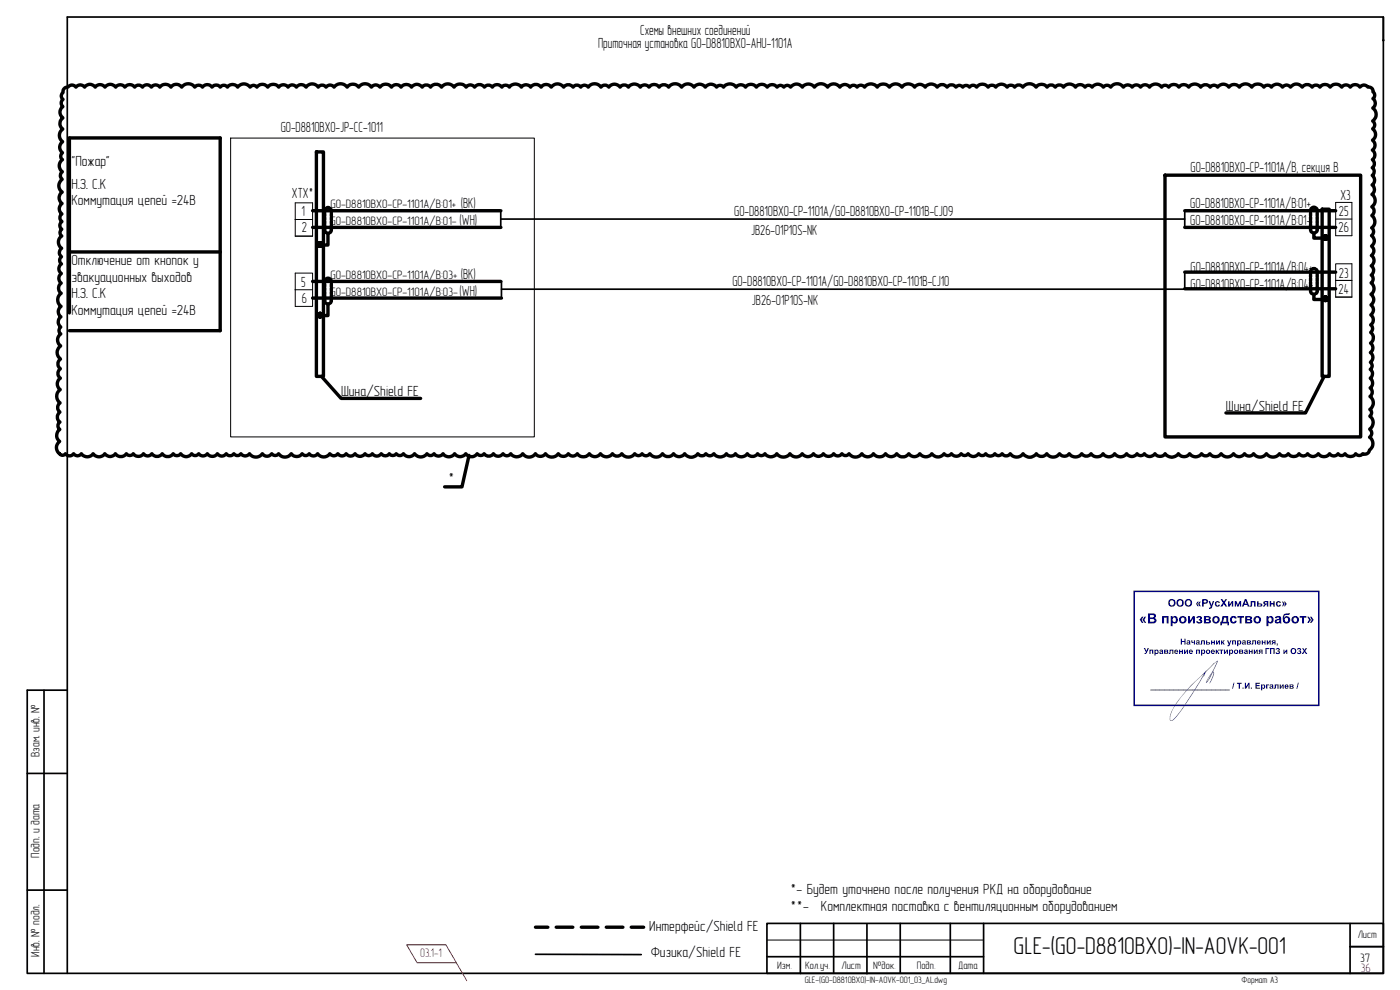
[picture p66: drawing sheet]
<svg xmlns="http://www.w3.org/2000/svg" width="420mm" height="297mm" viewBox="0 0 420 297" stroke-linecap="round" stroke-linejoin="round" font-family="sans-serif">
<defs><g id="words">
<text font-size="7.3" x="304.2" y="286.4">GLE-(G0-D8810BX0)-IN-AOVK-001</text>
<g font-size="4.4">
<text x="192.1" y="10.4">Схемы внешних соединений</text>
<text x="179.5" y="14.4">Приточная установка G0-D8810BX0-AHU-1101A</text>
<text x="84.3" y="39.7">G0-D8810BX0-JP-CC-1011</text>
<text x="21.6" y="49.9">&quot;Пожар&quot;</text>
<text x="357.3" y="51.5">G0-D8810BX0-CP-1101A/B, секция B</text>
<text x="21.5" y="56.6">Н.З. С.К</text>
<text x="87.6" y="59.5">XTX*</text>
<text x="402.3" y="59.9">X3</text>
<text x="21.5" y="61.6">Коммутация цепей =24В</text>
<text x="90.5" y="64.9">1</text>
<text x="138.3" y="62.6">(BK)</text>
<text x="220.3" y="64.7">G0-D8810BX0-CP-1101A/G0-D8810BX0-CP-1101B-CJ09</text>
<text x="357.2" y="62.5">G0-D8810BX0-CP-1101A/B:01+</text>
<text x="401.8" y="64.7">25</text>
<text x="90.6" y="69.8">2</text>
<text x="137.9" y="67.5">(WH)</text>
<text x="225.4" y="70.4">JB26-01P10S-NK</text>
<text x="357.2" y="67.5">G0-D8810BX0-CP-1101A/B:01-</text>
<text x="401.7" y="69.8">26</text>
<text x="21.5" y="79.5">Отключение от кнопок у</text>
<text x="138.3" y="83.8">(BK)</text>
<text x="357.3" y="81.6">G0-D8810BX0-CP-1101A/B:04+</text>
<text x="401.8" y="83.3">23</text>
<text x="21.5" y="84.5">эвакуационных выходов</text>
<text x="21.5" y="89.5">Н.З. С.К</text>
<text x="90.3" y="86">5</text>
<text x="137.9" y="88.8">(WH)</text>
<text x="219.8" y="85.8">G0-D8810BX0-CP-1101A/G0-D8810BX0-CP-1101B-CJ10</text>
<text x="357.3" y="86.6">G0-D8810BX0-CP-1101A/B:04-</text>
<text x="401.7" y="88.3">24</text>
<text x="21.5" y="94.5">Коммутация цепей =24В</text>
<text x="90.6" y="90.9">6</text>
<text x="225.7" y="91.4">JB26-01P10S-NK</text>
<text x="102.4" y="118.9">Шина/Shield FE</text>
<text x="367.9" y="123.2">Шина/Shield FE</text>
<text x="134.5" y="145">*</text>
<text x="237.2" y="268.4">*- Будет уточнено после получения РКД на оборудование</text>
<text x="237.2" y="273.4">**-</text>
<text x="246.4" y="273.4">Комплектная поставка с вентиляционным оборудованием</text>
<text x="194.9" y="279.3">Интерфейс/Shield FE</text>
<text x="195.3" y="287.1">Физика/Shield FE</text>
</g>
<g font-size="3.7">
<text x="99.2" y="62.6">G0-D8810BX0-CP-1101A/B:01+</text>
<text x="99.2" y="67.5">G0-D8810BX0-CP-1101A/B:01-</text>
<text x="99.2" y="83.7">G0-D8810BX0-CP-1101A/B:03+</text>
<text x="99.2" y="88.7">G0-D8810BX0-CP-1101A/B:03-</text>
<text x="11.8" y="227.1" transform="rotate(-90 11.8 227.1)">Взам. инв. №</text>
<text x="11.8" y="257.3" transform="rotate(-90 11.8 257.3)">Подп. и дата</text>
<text x="11.8" y="287.1" transform="rotate(-90 11.8 287.1)">Инв. № подл.</text>
<text x="408.2" y="288.6">37</text>
</g>
<g font-size="3.7" fill="#f00">
<text x="126.1" y="287.3">03.1-1</text>
<text x="408.4" y="291.7">36</text>
</g>
<g font-size="3.2">
<text x="407.5" y="281.5">Лист</text>
<text x="233.2" y="290.7">Изм.</text>
<text x="241.6" y="290.7">Кол.уч.</text>
<text x="252.6" y="290.7">Лист</text>
<text x="262.1" y="290.7">№док.</text>
<text x="275.1" y="290.7">Подп.</text>
<text x="287.6" y="290.7">Дата</text>
</g>
<g font-size="2.8">
<text x="241.5" y="294.9">GLE-(G0-D8810BX0)-IN-AOVK-001_03_AL.dwg</text>
<text x="372.6" y="294.9">Формат А3</text>
</g>
</g></defs>
<path d="M415.2 5.1v7M13.2 207.1v84.9M20.2 207.1h-12v84.9h407v-286.9h-395v286.9M8.2 232.1h12M8.2 267.1h12" fill="none" stroke="#000" stroke-width=".51"/>
<circle cx="415.2" cy="12.1" r=".22" fill="#000" stroke="#000" stroke-width=".3"/>
<path d="M150.3 65.7h205.3M150.3 63.2v5M355.6 63.2v5M150.5 86.8h205.1M150.5 84.4v5M355.6 81.6v5M160.7 286.3l31.7 .1" fill="none" stroke="#000" stroke-width=".51"/>
<g fill="none" stroke="#000" stroke-width="1">
<path d="M93.8 63.2h56.5M93.8 68.2h56.5M97.5 68.6v.8l.2 .4M97.5 64.1v.7M97.5 65.2v.7M97.5 66.3v.8M97.5 67.5v.7M97.7 62.6l-.2 .3v.8M98.1 69.9h.7M98.1 62.3h.7M99.1 62.6l.3 1.1M99.4 68.6l-.3 1.2"/>
<path d="M99.4 64.1v.7M99.4 65.2v.7M99.4 66.3v.8M99.4 67.5v.7M355.6 63.2h45.3M355.6 68.2h45.3M393.3 68.5v.6l.4 .5M393.3 64v.7M393.3 65.1v.8M393.3 66.2v.8M393.3 67.3v.8M393.6 62.4l-.3 .6v.6"/>
<path d="M394 69.8h.7M394 62.3h.7M395 62.4l.3 .4v.8M395.3 68.5v.8l-.3 .3M395.3 64v.7M395.3 65.1v.8M395.3 66.2v.8M395.3 67.3v.8M93.8 89.4h56.7M93.8 84.4h56.5M97.5 89.8v.8l.2 .3M97.5 85.3v.7"/>
<path d="M97.5 86.4v.8M97.5 87.5v.8M97.5 88.6v.8M97.7 83.7l-.2 .4v.8M98.1 91.1h.7M98.1 83.6h.7M99.1 83.7l.3 1.2M99.4 89.8l-.3 1.1M99.4 85.3v.7M99.4 86.4v.8M99.4 87.5v.8M99.4 88.6v.8"/>
<path d="M355.6 81.6h45.3M355.6 86.6h45.3M393.3 86.9v.6l.4 .5M393.3 82.4v.7M393.3 83.5v.7M393.3 84.6v.8M393.3 85.8v.7M393.6 80.8l-.3 1.2M394 80.6h.7M394.7 88.2l-.7 .1M395 80.8l.3 .4v.8M395.3 86.9v.8l-.3 .3"/>
<path d="M395.3 82.4v.7M395.3 83.5v.7M395.3 84.6v.8M395.3 85.8v.7"/>
</g>
<path d="M400.9 79.1h4.8v10h-4.8zM400.9 65.7h4.8M400.9 60.7h4.8v10h-4.8zM400.9 84.1h4.8" fill="none" stroke="#000" stroke-width=".3"/>
<!-- layer: 0 -->
<path d="M19.3 26.6l.9-.5a1.98 1.98 0 0 1 2.2-.3l.4 .3a1.61 1.61 0 0 1 2.6 0 1.91 1.91 0 0 1 3.2 0 1.78 1.78 0 0 1 2.9 0 1.95 1.95 0 0 1 3.2 0 1.67 1.67 0 0 1 2.8 0 1.82 1.82 0 0 1 2.9 0 1.44 1.44 0 0 1 2.4 0 1.6 1.6 0 0 1 2.6 0 1.53 1.53 0 0 1 2.6 0 2.07 2.07 0 0 1 3.3 0 1.95 1.95 0 0 1 3.2 0 2.41 2.41 0 0 1 4 0 1.4 1.4 0 0 1 2.2 0 1.74 1.74 0 0 1 2.9 0 1.5 1.5 0 0 1 2.5 0 1.33 1.33 0 0 1 2.1 0 1.89 1.89 0 0 1 3.1 0 2.27 2.27 0 0 1 3.8 0 1.21 1.21 0 0 1 2 0 1.99 1.99 0 0 1 3.2 0 2.03 2.03 0 0 1 3.4 0 1.72 1.72 0 0 1 2.7 0 1.49 1.49 0 0 1 2.5 0 1.78 1.78 0 0 1 3 0 2.19 2.19 0 0 1 3.6 0 1.44 1.44 0 0 1 2.3 0 1.46 1.46 0 0 1 2.4 0 2.41 2.41 0 0 1 4 0 2.14 2.14 0 0 1 3.5 0 2.29 2.29 0 0 1 3.8 0 1.57 1.57 0 0 1 2.5 0 2.1 2.1 0 0 1 3.5 0 1.74 1.74 0 0 1 2.9 0 1.93 1.93 0 0 1 3.1 0 1.95 1.95 0 0 1 3.2 0 1.55 1.55 0 0 1 2.5 0 2.03 2.03 0 0 1 3.3 0 2.31 2.31 0 0 1 3.8 0 2.2 2.2 0 0 1 3.6 0 1.53 1.53 0 0 1 2.5 0 1.82 1.82 0 0 1 3 0 1.48 1.48 0 0 1 2.3 0 1.74 1.74 0 0 1 2.9 0 1.36 1.36 0 0 1 2.3 0 2.2 2.2 0 0 1 3.6 0 1.72 1.72 0 0 1 2.8 0 1.93 1.93 0 0 1 3.1 0 1.85 1.85 0 0 1 3 0 2.27 2.27 0 0 1 3.8 0 1.76 1.76 0 0 1 2.8 0 1.4 1.4 0 0 1 2.3 0 1.36 1.36 0 0 1 2.2 0 2.29 2.29 0 0 1 3.8 0 1.48 1.48 0 0 1 2.4 0 2.06 2.06 0 0 1 3.4 0 1.55 1.55 0 0 1 2.5 0 2.16 2.16 0 0 1 3.6 0 1.61 1.61 0 0 1 2.6 0 1.85 1.85 0 0 1 3 0 1.76 1.76 0 0 1 2.9 0 2.37 2.37 0 0 1 3.9 0 2.27 2.27 0 0 1 3.7 0 2.06 2.06 0 0 1 3.4 0 2.06 2.06 0 0 1 3.4 0 1.25 1.25 0 0 1 2 0 2.35 2.35 0 0 1 3.8 0 1.72 1.72 0 0 1 2.8 0 1.99 1.99 0 0 1 3.3 0 1.99 1.99 0 0 1 3.3 0 1.82 1.82 0 0 1 2.9 0 1.21 1.21 0 0 1 2 0 1.21 1.21 0 0 1 2.1 0 2.12 2.12 0 0 1 3.5 0 2.2 2.2 0 0 1 3.6 0 2.46 2.46 0 0 1 4 0 2.23 2.23 0 0 1 3.7 0 1.81 1.81 0 0 1 3 0 1.33 1.33 0 0 1 2.1 0 1.36 1.36 0 0 1 2.3 0 2.35 2.35 0 0 1 3.8 0 2.24 2.24 0 0 1 3.6 0 2.31 2.31 0 0 1 3.8 0 2.35 2.35 0 0 1 3.8 0 1.91 1.91 0 0 1 3.2 0 2.2 2.2 0 0 1 3.6 0 1.82 1.82 0 0 1 2.9 0 1.65 1.65 0 0 1 2.7 0 1.21 1.21 0 0 1 2 0 1.27 1.27 0 0 1 2.1 0 1.29 1.29 0 0 1 2.1 0 2.14 2.14 0 0 1 3.4 0 1.4 1.4 0 0 1 2.3 0 2.1 2.1 0 0 1 3.5 0 1.36 1.36 0 0 1 2.2 0 1.5 1.5 0 0 1 2.5 0 2.46 2.46 0 0 1 3.9 0 2.03 2.03 0 0 1 3.3 0 1.5 1.5 0 0 1 2.5 0 1.5 1.5 0 0 1 2.5 0 2.2 2.2 0 0 1 3.5 0 1.74 1.74 0 0 1 2.9 0 1.29 1.29 0 0 1 2.1 0 2.06 2.06 0 0 1 3.4 0 1.38 1.38 0 0 1 2.2 0 2.29 2.29 0 0 1 3.8 0 1.61 1.61 0 0 1 2.7 0 1.53 1.53 0 0 1 2.5 0 1.6 1.6 0 0 1 2.7 0 2.24 2.24 0 0 1 3.6 0 1.29 1.29 0 0 1 2.1 0 1.89 1.89 0 0 1 3.1 0 1.78 1.78 0 0 1 2.9 0 2.2 2.2 0 0 1 3.6 0 1.76 1.76 0 0 1 2.9 0 1.36 1.36 0 0 1 2.2 0 2.06 2.06 0 0 1 3.4 0 1.93 1.93 0 0 1 3.1 0 2.27 2.27 0 0 1 3.8 0 2.24 2.24 0 0 1 3.6 0 1.36 1.36 0 0 1 2.3 0 2.02 2.02 0 0 1 3.3 0 1.46 1.46 0 0 1 2.4 0 2.12 2.12 0 0 1 3.5 0 1.82 1.82 0 0 1 3 0 1.44 1.44 0 0 1 2.3 0 1.89 1.89 0 0 1 3.1 0 2.14 2.14 0 0 1 3.5 0 1.53 1.53 0 0 1 2.5 0 1.78 1.78 0 0 1 2.9 0 1.46 1.46 0 0 1 2.4 0 1.23 1.23 0 0 1 1.5 1.4 1.21 1.21 0 0 1 0 2.1 1.73 1.73 0 0 1 0 2.8 2.35 2.35 0 0 1-.1 3.9 1.38 1.38 0 0 1 0 2.3 2.07 2.07 0 0 1 0 3.5 1.79 1.79 0 0 1 0 2.9 1.74 1.74 0 0 1 0 2.9 1.49 1.49 0 0 1-.1 2.4 1.4 1.4 0 0 1 0 2.3 1.77 1.77 0 0 1 0 2.9 1.73 1.73 0 0 1-.1 2.8 2.24 2.24 0 0 1 0 3.7 1.61 1.61 0 0 1 0 2.7 2.26 2.26 0 0 1-.1 3.7 1.41 1.41 0 0 1 0 2.3 1.91 1.91 0 0 1 0 3.2 1.69 1.69 0 0 1 0 2.8 1.86 1.86 0 0 1-.1 3 1.72 1.72 0 0 1 0 2.8 1.41 1.41 0 0 1 0 2.4 2.07 2.07 0 0 1-.1 3.4 1.95 1.95 0 0 1 0 3.2 1.79 1.79 0 0 1 0 3 1.83 1.83 0 0 1 0 3 1.36 1.36 0 0 1 0 2.2 1.98 1.98 0 0 1-.1 3.2 1.73 1.73 0 0 1 0 2.9 1.78 1.78 0 0 1 0 2.9 1.27 1.27 0 0 1-.1 2.1 1.65 1.65 0 0 1 0 2.7 1.81 1.81 0 0 1 0 2.9 1.56 1.56 0 0 1-.1 2.5 2.35 2.35 0 0 1 0 3.9 1.21 1.21 0 0 1 0 2.1 2.35 2.35 0 0 1 0 3.9 1.44 1.44 0 0 1-.1 2.4 2.33 2.33 0 0 1 0 3.8 1.41 1.41 0 0 1-2 1.1 1.29 1.29 0 0 1-2.1 0 1.95 1.95 0 0 1-3.3 0 1.25 1.25 0 0 1-2 0 1.53 1.53 0 0 1-2.6 0 2.06 2.06 0 0 1-3.4 0 1.95 1.95 0 0 1-3.2 0 1.57 1.57 0 0 1-2.6 0 1.95 1.95 0 0 1-3.2 0 1.61 1.61 0 0 1-2.6 0 2.41 2.41 0 0 1-3.9 0 2.33 2.33 0 0 1-3.9 0 1.63 1.63 0 0 1-2.7 0 1.98 1.98 0 0 1-3.3 0 2.27 2.27 0 0 1-3.7 0 2.06 2.06 0 0 1-3.4 0 1.55 1.55 0 0 1-2.5 0 2.16 2.16 0 0 1-3.6 0 2.06 2.06 0 0 1-3.3 0 2.4 2.4 0 0 1-4 0 1.85 1.85 0 0 1-3.1 0 1.91 1.91 0 0 1-3.1 0 1.32 1.32 0 0 1-2.3 0 1.87 1.87 0 0 1-3.1 0 2.2 2.2 0 0 1-3.6 0 2.08 2.08 0 0 1-3.5 0 2.2 2.2 0 0 1-3.6 0 1.72 1.72 0 0 1-2.7 0 2.31 2.31 0 0 1-3.8 0 1.78 1.78 0 0 1-2.9 0 2.29 2.29 0 0 1-3.8 0 1.93 1.93 0 0 1-3.2 0 2.4 2.4 0 0 1-4 0 2.33 2.33 0 0 1-3.8 0 1.5 1.5 0 0 1-2.5 0 1.28 1.28 0 0 1-2.1 0 1.67 1.67 0 0 1-2.8 0 1.29 1.29 0 0 1-2.1 0 1.91 1.91 0 0 1-3.2 0 1.25 1.25 0 0 1-2 0 1.78 1.78 0 0 1-3 0 1.32 1.32 0 0 1-2.2 0 2.23 2.23 0 0 1-3.6 0 2.2 2.2 0 0 1-3.6 0 1.98 1.98 0 0 1-3.3 0 2.24 2.24 0 0 1-3.7 0 2.02 2.02 0 0 1-3.3 0 2.24 2.24 0 0 1-3.7 0 2.08 2.08 0 0 1-3.4 0 2.33 2.33 0 0 1-3.9 0 1.29 1.29 0 0 1-2.1 0 1.49 1.49 0 0 1-2.5 0 1.89 1.89 0 0 1-3.1 0 1.77 1.77 0 0 1-3 0 2.06 2.06 0 0 1-3.4 0 2.23 2.23 0 0 1-3.6 0 2.41 2.41 0 0 1-4 0 2.16 2.16 0 0 1-3.5 0 1.32 1.32 0 0 1-2.2 0 1.89 1.89 0 0 1-3.1 0 2.16 2.16 0 0 1-3.6 0 1.63 1.63 0 0 1-2.7 0 2.31 2.31 0 0 1-3.8 0 1.46 1.46 0 0 1-2.4 0 1.46 1.46 0 0 1-2.4 0 2.36 2.36 0 0 1-3.9 0 2.02 2.02 0 0 1-3.4 0 2.03 2.03 0 0 1-3.3 0 2.29 2.29 0 0 1-3.8 0 1.38 1.38 0 0 1-2.3 0 1.32 1.32 0 0 1-2.2 0 2.37 2.37 0 0 1-3.9 0 1.72 1.72 0 0 1-2.8 0 2.2 2.2 0 0 1-3.6 0 2.02 2.02 0 0 1-3.3 0 2.2 2.2 0 0 1-3.6 0 1.63 1.63 0 0 1-2.7 0 1.81 1.81 0 0 1-3 0 2.33 2.33 0 0 1-3.9 0 1.81 1.81 0 0 1-3 0 2.29 2.29 0 0 1-3.8 0 2.2 2.2 0 0 1-3.6 0 1.38 1.38 0 0 1-2.3 0 1.74 1.74 0 0 1-2.9 0 1.72 1.72 0 0 1-2.8 0 1.25 1.25 0 0 1-2.1 0 2.1 2.1 0 0 1-3.4 0 2.02 2.02 0 0 1-3.4 0 2.08 2.08 0 0 1-3.4 0 1.63 1.63 0 0 1-2.7 0 1.29 1.29 0 0 1-2.2 0 2.27 2.27 0 0 1-3.7 0 2.02 2.02 0 0 1-3.3 0 1.33 1.33 0 0 1-2.2 0 1.25 1.25 0 0 1-2.1 0 1.46 1.46 0 0 1-2.4 0 1.6 1.6 0 0 1-2.6 0 1.32 1.32 0 0 1-2.2 0 1.81 1.81 0 0 1-3 0 1.6 1.6 0 0 1-2.7 0 1.49 1.49 0 0 1-2.5 0 1.46 1.46 0 0 1-2.4 0 2.19 2.19 0 0 1-3.7 0 1.53 1.53 0 0 1-2.5 0 1.29 1.29 0 0 1-2.1 0 1.99 1.99 0 0 1-3.3 0 2.29 2.29 0 0 1-3.8 0 1.21 1.21 0 0 1-2 0 1.7 1.7 0 0 1-2.9 0 2.33 2.33 0 0 1-3.8 0 1.57 1.57 0 0 1-2.6 0 1.29 1.29 0 0 1-2.1 0 1.4 1.4 0 0 1-2.3 0 1.6 1.6 0 0 1-2.7 0 1.81 1.81 0 0 1-3 0 1.57 1.57 0 0 1-2.6 0 1.29 1.29 0 0 1-2.1 0 1.98 1.98 0 0 1-3.3 0 1.36 1.36 0 0 1-2.2 0 2.03 2.03 0 0 1-3.3 0 1.89 1.89 0 0 1-3.1 0 1.53 1.53 0 0 1-2.5 0 1.85 1.85 0 0 1-3.1 0 1.25 1.25 0 0 1-2.1 0 2.03 2.03 0 0 1-3.3 0 1.91 1.91 0 0 1-3.1 0 2.12 2.12 0 0 1-3.6 0 2.12 2.12 0 0 1-3.5 0 1.38 1.38 0 0 1-2.3 0 1.5 1.5 0 0 1-2.5 0 1.22 1.22 0 0 1-2-.2 2.26 2.26 0 0 1 .3-3.5 2.23 2.23 0 0 1 0-3.6 1.35 1.35 0 0 1 .1-2.2 1.86 1.86 0 0 1 0-3 1.7 1.7 0 0 1 0-2.7 2.43 2.43 0 0 1 .1-4 2.07 2.07 0 0 1 0-3.4 1.76 1.76 0 0 1 0-2.9 1.81 1.81 0 0 1 .1-2.9 2.39 2.39 0 0 1 0-3.9 2.18 2.18 0 0 1 0-3.6 1.25 1.25 0 0 1 0-2.1 1.87 1.87 0 0 1 .1-3 1.9 1.9 0 0 1 0-3.2 2.39 2.39 0 0 1 .1-3.9 1.85 1.85 0 0 1 0-3.1 1.77 1.77 0 0 1 0-2.8 1.71 1.71 0 0 1 .1-2.9 1.33 1.33 0 0 1 0-2.2 1.56 1.56 0 0 1 0-2.5 2.2 2.2 0 0 1 0-3.7 1.21 1.21 0 0 1 0-2 1.37 1.37 0 0 1 .1-2.3 1.4 1.4 0 0 1 0-2.3 1.9 1.9 0 0 1 0-3.1 2.07 2.07 0 0 1 .1-3.5 2.33 2.33 0 0 1 0-3.8 1.39 1.39 0 0 1 0-2.3 2.22 2.22 0 0 1 .1-3.6 1.25 1.25 0 0 1 0-2.1 2 2 0 0 1 0-3.3 2.32 2.32 0 0 1 0-3.8 2.04 2.04 0 0 1 .1-3.3 2.06 2.06 0 0 1 0-3.4 1.37 1.37 0 0 1 0-2.2 1.25 1.25 0 0 1 0-2l.1-.8zM95 45.6h2.1v67.3h-2.1zM349.6 52.6h58.7v78.5h-58.7zM98.4 70v3.5h-2.4M394.3 69.9v1.5h3.4M396.8 62.8h2.1v50.1h-2.1zM20.8 99.2h45.3M98.4 91.2v3.5h-2.4M394.3 88.3v1.6h3.4M96.5 112.9l5.9 6.6h23.8M397.4 112.9l-5.6 11h-23.9M140.8 136.6l-2.2 9.5h-5.2" fill="none" stroke="#000" stroke-width="1"/>
<g fill="#000" stroke="#000" stroke-width=".3">
<path d="M95.8 72.6h.6zM95.8 74.2h.5zM95.9 72.5h.3zM95.8 95.4h.5zM95.9 93.7h.3z"/>
<path d="M95.8 74.2h.3zM96 74.2h.1z"/>
<path d="M95.9 72.5h.3zM95.9 72.5h.3z"/>
<path d="M95.9 72.5l.5 .1zM95.8 72.6h.6zM95.7 72.6h.7z"/>
<path d="M95.8 74.2h.5zM95.8 74.2h.5z"/>
<path d="M95.7 72.6l.8 .1zM95.6 72.7h.9zM95.6 72.7h.9zM95.6 72.7h.9z"/>
<path d="M95.7 74.1l.7 .1zM95.7 74.1l.7 .1z"/>
<path d="M95.7 74.2h.7zM95.7 74.2h.6z"/>
<path d="M95.6 72.7l1 .1zM95.5 72.8h1.1zM95.5 72.8h1.1zM95.5 72.8h1.1z"/>
<path d="M95.5 74l1.1 .1zM95.5 74l1.1 .1z"/>
<path d="M95.5 74.1h1.1zM95.5 74.1h.9z"/>
<path d="M95.5 72.8l1.3 .1zM95.3 72.9h1.5zM95.3 72.9h1.5zM95.3 72.9h1.5z"/>
<path d="M95.4 73.9h1.3zM95.4 73.9l1.2 .1z"/>
<path d="M95.3 72.9l1.6 .1zM95.3 72.9l1.6 .1z"/>
<path d="M95.3 73.8h1.5zM95.3 73.8l1.4 .1zM95.4 73.9h1.3zM95.4 73.9h1.3z"/>
<path d="M95.3 73l1.6 .1zM95.3 73l1.6 .1z"/>
<path d="M95.3 73.1l1.6 .1zM95.3 73.1l1.6 .1z"/>
<path d="M95.3 73.6l1.6 .1zM95.3 73.6l1.6 .1z"/>
<path d="M95.3 73.7h1.6zM95.3 73.7l1.5 .1zM95.3 73.8h1.5zM95.3 73.8h1.5z"/>
<path d="M95.2 73.2h1.7zM95.2 73.2h1.7z"/>
<path d="M95.2 73.2l1.7 .1zM95.2 73.2l1.7 .1z"/>
<path d="M95.2 73.3l1.7 .1zM95.2 73.3l1.7 .1z"/>
<path d="M95.2 73.4l1.7 .1zM95.2 73.4l1.7 .1zM95.2 73.5h1.7zM95.2 73.5h1.7z"/>
<path d="M95.2 73.5h1.7zM95.2 73.5l1.7 .1z"/>
<path d="M397.7 70.4h.3zM397.6 70.4h.4z"/>
<path d="M397.6 70.4l.6 .1zM397.4 70.5h.8z"/>
<path d="M397.6 72.1h.4zM397.6 72.1h.2z"/>
<path d="M397.4 70.5l.9 .1zM397.3 70.6h1z"/>
<path d="M397.4 72h.8zM397.4 72l.6 .1z"/>
<path d="M397.3 70.6l1.1 .1zM397.3 70.6l1.1 .1z"/>
<path d="M397.3 72h1zM397.3 72h.9z"/>
<path d="M397.2 70.7l1.3 .1zM397.2 70.7l1.3 .1h-1.5z"/>
<path d="M397.2 71.8h1.2zM397.2 71.8l1.1 .2z"/>
<path d="M397 70.8l1.6 .2-.1-.2zM397 70.8l1.6 .2h-1.6z"/>
<path d="M397 71.7h1.5zM397 71.7l1.4 .1z"/>
<path d="M397 71l1.6 .1zM397 71l1.6 .1z"/>
<path d="M397 71.6l1.5 .1 .1-.1zM397 71.6l1.5 .1h-1.5z"/>
<path d="M397 71.1l1.7 .2-.1-.2zM397 71.1l1.7 .2h-1.8z"/>
<path d="M397 71.4h1.6zM397 71.4l1.6 .2z"/>
<path d="M396.9 71.3l1.7 .1 .1-.1zM396.9 71.3l1.7 .1h-1.6z"/>
<path d="M95.9 93.7h.3zM95.9 93.7h.3z"/>
<path d="M96 95.4h.1zM95.8 95.4h.3z"/>
<path d="M95.9 93.7l.5 .1zM95.8 93.8h.6z"/>
<path d="M95.8 95.4h.5zM95.8 95.4h.5z"/>
<path d="M95.8 93.8h.6zM95.7 93.8h.7z"/>
<path d="M95.7 93.8h.8zM95.6 93.8h.9zM95.6 93.8h.9zM95.6 93.8h.9z"/>
<path d="M95.7 95.3h.7zM95.7 95.3l.6 .1z"/>
<path d="M95.6 93.8l1 .2zM95.6 93.8l1 .2h-1.1zM95.5 94h1.1zM95.5 94h1.1z"/>
<path d="M95.5 95.2h1.1zM95.5 95.2l.9 .1zM95.7 95.3h.7zM95.7 95.3h.7z"/>
<path d="M95.5 94l1.3 .1zM95.3 94.1h1.5zM95.3 94.1h1.5zM95.3 94.1h1.5z"/>
<path d="M95.4 95.2h1.3zM95.4 95.2h1.2zM95.5 95.2h1.1zM95.5 95.2h1.1z"/>
<path d="M95.3 94.1l1.6 .1zM95.3 94.1l1.6 .1z"/>
<path d="M95.3 95h1.5zM95.3 95l1.4 .2zM95.4 95.2h1.3zM95.4 95.2h1.3z"/>
<path d="M95.3 94.2l1.6 .1zM95.3 94.2l1.6 .1z"/>
<path d="M95.3 94.3l1.6 .1zM95.3 94.3l1.6 .1zM95.2 94.4h1.7zM95.2 94.4h1.7z"/>
<path d="M95.3 94.9h1.6zM95.3 94.9h1.6z"/>
<path d="M95.3 94.9h1.6zM95.3 94.9l1.5 .1zM95.3 95h1.5zM95.3 95h1.5z"/>
<path d="M95.2 94.4l1.7 .2v-.2zM95.2 94.4l1.7 .2h-1.7zM95.2 94.6h1.7zM95.2 94.6h1.7z"/>
<path d="M95.2 94.6l1.7 .1v-.1zM95.2 94.6l1.7 .1h-1.7zM95.2 94.7h1.7zM95.2 94.7h1.7z"/>
<path d="M95.2 94.7h1.7zM95.2 94.7l1.7 .2z"/>
<path d="M397.7 88.8h.3zM397.6 88.8h.4z"/>
<path d="M397.6 88.8l.6 .1zM397.4 88.9h.8z"/>
<path d="M397.6 90.5h.4zM397.6 90.5h.2z"/>
<path d="M397.4 88.9l.9 .1zM397.3 89h1z"/>
<path d="M397.4 90.4h.8zM397.4 90.4l.6 .1z"/>
<path d="M397.3 89l1.1 .1zM397.3 89l1.1 .1h-1.2z"/>
<path d="M397.3 90.3h1zM397.3 90.3l.9 .1z"/>
<path d="M397.2 89.1l1.3 .1zM397.2 89.1l1.3 .1h-1.5z"/>
<path d="M397.2 90.2h1.2zM397.2 90.2l1.1 .1z"/>
<path d="M397 89.2l1.6 .2zM397 89.2l1.6 .2z"/>
<path d="M397 90.1h1.5zM397 90.1l1.4 .1z"/>
<path d="M397 89.4l1.6 .1v-.1zM397 89.4l1.6 .1h-1.6z"/>
<path d="M397 90h1.6zM397 90l1.5 .1z"/>
<path d="M397 89.5l1.7 .1zM397 89.5l1.7 .1z"/>
<path d="M397 89.8l1.6 .2v-.2zM397 89.8l1.6 .2h-1.6z"/>
<path d="M396.9 89.6l1.7 .2 .1-.2zM396.9 89.6l1.7 .2h-1.6z"/>
</g>
<path d="M20.8 75.6h45.3M20.8 93.9v-52.5h45.3v57.8M160.7 278.2h3.7M166.9 278.2h5M174.5 278.2h5M181.9 278.2h5M189.4 278.2h3.8" fill="none" stroke="#000" stroke-width="1"/>
<!-- layer: 0 -->
<path d="M69.2 41.4h91.2v89.7h-91.2zM88.6 65.9h5.2M88.6 60.9h5.2v10h-5.2zM88.6 81.9h5.2v10h-5.2zM88.6 86.9h5.2M230.2 282.1h65" fill="none" stroke="#000" stroke-width=".3"/>
<path d="M230.2 277.1h185v14.9h-185zM240.2 277.1v15M250.2 277.1v14.9M260.2 277.2v15M270.2 277.1v14.9M285.2 277.1v14.9M295.2 277.1v14.9M405.2 277.1v15M230.2 287h65" fill="none" stroke="#000" stroke-width=".51"/>
<path d="M405.2 284h10" fill="none" stroke="#000" stroke-width=".59"/>
<path d="M340.4 177.4h55.4v34.2h-55.4z" fill="none" stroke="#000080" stroke-width=".45"/>
<g fill="#000080">
<path d="M342.7 185h.5l-.6 1 .6 .9h-.5l-.7-.9zM343.5 185h.5l-.6 1 .6 .9h-.5l-.6-.9zM344.5 184h1.2a.8 .8 0 0 1 1.1 .4 .8 .8 0 0 1-.3 1 .89 .89 0 0 1 .5 1.3 .89 .89 0 0 1-1.3 .3h-1.2zM345.1 184.5v.7a.88 .88 0 0 0 1.2-.3 .86 .86 0 0 0-1.2-.4zM345.1 185.7v.8h.9a.44 .44 0 0 0 .4-.6 .44 .44 0 0 0-.6-.2zM348.8 184.9h1.9v2.1h-.6v-1.7h-.8v1.7h-.5zM351.3 184.9h.6v.3a1.03 1.03 0 0 1 1.5 0 1.03 1.03 0 0 1-.1 1.5 .84 .84 0 0 1-1.4 .1v1.1h-.6zM352.1 185.4a.63 .63 0 0 0-.2 .9 .63 .63 0 0 0 .9 .2 .63 .63 0 0 0 .1-.9 .63 .63 0 0 0-.8-.2zM353.8 186a1.15 1.15 0 0 1 2.3 0 1.15 1.15 0 0 1-2.3 0zM354.6 185.5a.66 .66 0 0 0 0 1 .66 .66 0 0 0 1-.2 .66 .66 0 0 0-.4-1zM356.6 184.9h.5v1.3l.9-1.3h.6v2.1h-.6v-1.3l-.9 1.3h-.5zM359.3 185a.74 .74 0 0 1 1-.2 .74 .74 0 0 1 .2 1.1h-.2a.62 .62 0 0 1 .5 .9 .62 .62 0 0 1-.9 .3l-.5-.1-.5-.5 .6-.1 .3 .3 .4-.1v-.3l-.4-.2 .1-.3a.28 .28 0 0 0 .3-.3 .28 .28 0 0 0-.3-.3l-.4 .3-.5-.1zM361.3 184.9h1.3a.59 .59 0 0 1 .7 .2 .59 .59 0 0 1 0 .7l-.3 .1a.58 .58 0 0 1 .4 .7 .58 .58 0 0 1-.7 .4h-1.4zM361.9 185.2v.6l.9-.2-.1-.3zM361.9 186.1v.6l.9-.2-.1-.3zM363.8 186a1.15 1.15 0 0 1 2.3 0 1.15 1.15 0 0 1-2.3 0zM364.5 185.5a.66 .66 0 0 0 0 1 .66 .66 0 0 0 1-.2 .66 .66 0 0 0-.4-1zM366.8 184.9h1.8l.2 2.7h-.4v-.6h-1.7v.6h-.5v-1a1.48 1.48 0 0 0 .6-1.7zM367.3 185.3l-.3 1.3h1v-1.3zM369.4 185.1a1.06 1.06 0 0 1 1.8 .4l-.6 .1-.1-.2a.56 .56 0 0 0-.7 .1 .56 .56 0 0 0-.1 .7l.5 .4 .4-.4 .6 .1a1.12 1.12 0 0 1-1.7 .6 1.12 1.12 0 0 1-.1-1.8zM371.3 184.9h2v.4h-.7v1.7h-.5v-1.7h-.8zM373.7 184.9h1.3a.59 .59 0 0 1 .6 .2 .59 .59 0 0 1 .1 .7l-.3 .1a.58 .58 0 0 1 .4 .7 .58 .58 0 0 1-.7 .4h-1.4zM374.3 185.2v.6l.9-.2-.1-.3zM374.3 186.1v.6l.9-.2-.1-.3zM376.2 186a1.15 1.15 0 0 1 2.3 0 1.15 1.15 0 0 1-2.3 0zM376.9 185.5a.66 .66 0 0 0 0 1 .66 .66 0 0 0 1-.2 .66 .66 0 0 0-.4-1zM380.1 184.9h.5v.3a1.03 1.03 0 0 1 1.5 0 1.03 1.03 0 0 1-.1 1.5 .84 .84 0 0 1-1.3 .1v1.1h-.6zM380.8 185.4a.63 .63 0 0 0-.1 .9 .63 .63 0 0 0 .8 .2 .63 .63 0 0 0 .2-.9 .63 .63 0 0 0-.9-.2zM382.9 185a.94 .94 0 0 1 1-.2 .94 .94 0 0 1 .6 .9l.1 1.3h-.5l-.1-.2a.73 .73 0 0 1-1.3 .1 .73 .73 0 0 1 .7-1.1l.5-.2a.4 .4 0 0 0-.3-.4 .4 .4 0 0 0-.5 .3l-.5-.1zM383.3 186.2l-.2 .2a.44 .44 0 0 0 .6 .2 .44 .44 0 0 0 .2-.6zM385.3 184.4l.6-.3 1.2-.1-.1 .4-.7 .1a.76 .76 0 0 0-.9 .9 1.1 1.1 0 0 1 1.6 0 1.1 1.1 0 0 1-.2 1.6 1.1 1.1 0 0 1-1.6-.3 2.56 2.56 0 0 1 .1-2.3zM385.6 186a.59 .59 0 0 0 1.1 0 .59 .59 0 0 0-1.1 0zM387.6 186a1.15 1.15 0 0 1 2.3 0 1.15 1.15 0 0 1-2.3 0zM388.3 185.5a.66 .66 0 0 0 0 1 .66 .66 0 0 0 1-.2 .66 .66 0 0 0-.4-1zM390.1 184.9h2v.4h-.7v1.7h-.6v-1.7h-.7zM393.1 185h.5l.7 1-.7 .9h-.5l.6-.9zM392.3 185h.5l.6 1-.6 .9h-.5l.6-.9z"/>
<path d="M354.4 191.6h.3v.7h.7v-.7h.4v1.8h-.4v-.8h-.7v.8h-.3zM356.2 192.2a.56 .56 0 0 1 .6-.1 .56 .56 0 0 1 .4 .5l.1 .8-.4-.1a.42 .42 0 0 1-.6 .1 .42 .42 0 0 1-.1-.6l.7-.3-.2-.1-.6 .1zM356.5 192.9v.2l.2 .1 .2-.4zM357.5 192.1h.3l.1 .5 .2 .1h.2v-.6h.3v1.3h-.3v-.5a.58 .58 0 0 1-.7-.1 .58 .58 0 0 1-.1-.7zM359 192.2a.56 .56 0 0 1 .6-.1 .56 .56 0 0 1 .4 .5l.1 .8-.4-.1a.42 .42 0 0 1-.6 .1 .42 .42 0 0 1-.1-.6l.7-.3-.2-.1-.6 .1zM359.3 192.9v.2l.2 .1 .2-.4zM360.5 192.1h1.1v1.3h-.3v-1h-.5l-.1 .9-.5 .1v-.3h.2zM361.9 192.1h.4v.5l.8 .2v.5l-1.2 .1zM362.3 192.9v.3l.5-.1zM363.5 192.1h.3v.5h.5v-.5h.3v1.3h-.3v-.5h-.5v.5h-.3zM365 192.1h.3v.8l.5-.8h.3v1.3h-.3v-.8l-.5 .8h-.3zM366.5 192.1h.3v.5l.4-.4 .3-.1-.4 .6 .5 .7h-.4l-.4-.5v.5h-.3zM368.3 192.1h.3l.3 .9 .3-.9h.4l-.9 1.8h-.3l-.1-.3 .5-.2zM369.8 192.1h1.1v1.3h-.3v-1h-.5v1h-.3zM371.3 192.1h.3v.2a.58 .58 0 0 1 .8 .1 .58 .58 0 0 1 0 .7 .58 .58 0 0 1-.8 .1v.7h-.3zM371.6 192.8a.35 .35 0 0 0 .7 0 .35 .35 0 0 0-.7 0zM372.9 192.2a.56 .56 0 0 1 .6-.1 .56 .56 0 0 1 .4 .5v.8l-.3-.1a.42 .42 0 0 1-.7 .1 .42 .42 0 0 1 0-.6l.6-.3-.1-.1-.6 .1zM373.1 192.9v.2l.3 .1 .1-.4zM374.2 192.1l1.1 .1v1.1l-1.1 .1zM374.5 192.3v.3l.6-.1zM374.5 192.9v.3l.6-.1zM375.8 192.1h1.2v1.3h-.4v-1h-.4l-.1 .9-.5 .1v-.3h.2zM377.4 192.3a.62 .62 0 0 1 .7-.1 .62 .62 0 0 1 .3 .7h-.8l.2 .3 .6-.2a.65 .65 0 0 1-1 .3 .65 .65 0 0 1 0-1zM377.6 192.4v.2h.5l-.2-.2zM378.7 192.1h.3v.5h.5v-.5h.3v1.3h-.3v-.5h-.5v.5h-.3zM380.2 192.1h.3v.8l.5-.8h.4v1.3h-.4v-.8l-.5 .8h-.3zM381.7 192.3l1.1-.2v1.3h-.3v-.5l-.6 .5h-.4l.5-.6-.4-.2zM382 192.4v.2l.5 .1v-.4zM383.1 193.1h.4v.4l-.3 .3z"/>
<path d="M343.3 194.4h.4l.4 .9 .3-.9h.4l-1 1.8h-.3v-.3l.4-.2zM345 194.9h1.1v1.3h-.3v-1h-.5v1h-.3zM346.5 194.9h.3v.2a.58 .58 0 0 1 .8 .1 .58 .58 0 0 1 0 .7 .58 .58 0 0 1-.8 .1v.7h-.3zM346.8 195.6a.35 .35 0 0 0 .7 0 .35 .35 0 0 0-.7 0zM348.1 195a.56 .56 0 0 1 .6-.1 .56 .56 0 0 1 .3 .5l.1 .8-.4-.1a.42 .42 0 0 1-.6 .1 .42 .42 0 0 1 0-.6l.6-.3-.1-.1-.7 .1zM348.3 195.7v.2l.3 .1 .1-.4zM349.4 194.9l1.1 .1v1.1l-1.1 .1zM349.7 195.1v.3l.5-.1zM349.7 195.7v.3l.6-.1zM351 194.9h1.1v1.3h-.3v-1h-.5v.9l-.5 .1v-.3h.2zM352.6 195.1a.62 .62 0 0 1 .7-.1 .62 .62 0 0 1 .3 .7h-.9l.2 .3 .7-.2a.65 .65 0 0 1-1 .3 .65 .65 0 0 1 0-1zM352.8 195.2l-.1 .2h.5l-.1-.2zM353.9 194.9h.3v.5h.5v-.5h.3v1.3h-.3v-.5h-.5v.5h-.3zM355.4 194.9h.3v.8l.5-.8h.3v1.3h-.3v-.8l-.5 .8h-.3zM357 195.1a.62 .62 0 0 1 .7-.1 .62 .62 0 0 1 .3 .7h-.9l.3 .3 .6-.2a.65 .65 0 0 1-1 .3 .65 .65 0 0 1 0-1zM357.2 195.2l-.1 .2h.6l-.2-.2zM358.9 194.9h1.2v1.3h-.3v-1h-.5v1h-.4zM360.5 194.9h.3v.2a.58 .58 0 0 1 .7 .1 .58 .58 0 0 1 .1 .7 .58 .58 0 0 1-.8 .1v.7h-.3zM360.8 195.6a.35 .35 0 0 0 .7 0 .35 .35 0 0 0-.7 0zM361.9 195.6a.67 .67 0 0 1 1.3 0 .67 .67 0 0 1-1.3 0zM362.2 195.6a.4 .4 0 0 0 .8 0 .4 .4 0 0 0-.8 0zM363.6 195.1a.62 .62 0 0 1 .7-.1 .62 .62 0 0 1 .3 .7h-.9l.3 .3 .6-.2a.65 .65 0 0 1-1 .3 .65 .65 0 0 1 0-1zM363.8 195.2l-.1 .2h.6l-.2-.2zM364.9 194.9h.3v.5l.3-.4 .4-.1-.4 .6 .4 .7h-.3l-.4-.5v.5h-.3zM366 194.9h1.1v.3h-.4v1h-.3v-1h-.4zM367.3 194.9h.4v.8l.5-.8h.3v1.3h-.3v-.8l-.5 .8h-.4zM368.8 194.9h.4v.2a.58 .58 0 0 1 .7 .1 .58 .58 0 0 1 .1 .7 .58 .58 0 0 1-.8 .1v.7h-.4zM369.2 195.6a.35 .35 0 0 0 .7 0 .35 .35 0 0 0-.7 0zM370.3 195.6a.67 .67 0 0 1 1.3 0 .67 .67 0 0 1-1.3 0zM370.6 195.6a.4 .4 0 0 0 .8 0 .4 .4 0 0 0-.8 0zM371.9 194.9l1.1 .1v1.1l-1.1 .1zM372.2 195.1v.3l.5-.1zM372.2 195.7v.3l.6-.1zM373.5 195a.56 .56 0 0 1 .6-.1 .56 .56 0 0 1 .4 .5v.8l-.3-.1a.42 .42 0 0 1-.7 .1 .42 .42 0 0 1 0-.6l.6-.3-.1-.1-.6 .1zM373.7 195.7v.2l.3 .1 .1-.4zM374.8 194.9h.3v.5h.5v-.5h.4v1.3h-.4v-.5h-.5v.5h-.3zM376.3 194.9h.3v.8l.5-.8h.4v1.3h-.4v-.8l-.5 .8h-.3zM377.8 195.1l1.1-.2v1.3h-.3v-.5l-.6 .5h-.4l.5-.6-.3-.2zM378.2 195.2v.2l.4 .1v-.4z"/>
<path d="M379.7 194.5h1.2v.3h-.8v1.4h-.4zM381.1 194.5h1.5v1.7h-.4v-1.4h-.7v1.4h-.4zM383 194.6a.55 .55 0 0 1 .8-.2 .55 .55 0 0 1 .1 .8l-.1 .1a.59 .59 0 0 1 .1 .9 .59 .59 0 0 1-.9 0l-.2-.4 .3-.1a.32 .32 0 0 0 .4 .3 .32 .32 0 0 0 .2-.4l-.3-.1 .3-.7-.9 .1zM385.2 194.9h.3v.8l.5-.8h.3v1.3h-.3v-.8l-.5 .8h-.3zM387.3 195.3a.9 .9 0 0 1 1.8 0 .9 .9 0 0 1-1.8 0zM387.7 195.4a.55 .55 0 0 0 1.1 0 .55 .55 0 0 0-1.1 0zM389.4 194.6a.55 .55 0 0 1 .8-.2 .55 .55 0 0 1 .1 .8l-.1 .1a.59 .59 0 0 1 .1 .9 .59 .59 0 0 1-.9 0l-.2-.4 .3-.1a.32 .32 0 0 0 .4 .3 .32 .32 0 0 0 .2-.4l-.4-.1 .4-.7-.9 .1zM390.7 194.5h.5l.3 .5 .4-.5h.4l-.6 .8 .6 .9h-.4l-.4-.6-.4 .6h-.4l.6-.9z"/>
<path d="M345.2 206.9h1.5v.2h-1.5zM346.6 206.9h1.5v.2h-1.5zM348 206.9h1.5v.2h-1.5zM349.4 206.9h1.5v.2h-1.5zM350.8 206.9h1.5v.2h-1.5zM352.2 206.9h1.5v.2h-1.5zM353.6 206.9h1.5v.2h-1.5zM355 206.9h1.5v.2h-1.5zM356.4 206.9h1.5v.2h-1.5zM357.8 206.9h1.5v.2h-1.5zM359.2 206.9h1.5v.2h-1.5zM360.6 206.9h1.5v.2h-1.5zM362 206.9h1.5v.2h-1.5zM363.4 206.9h1.5v.2h-1.5zM364.8 206.9h1.5v.2h-1.5zM366.2 206.9h1.5v.2h-1.5zM367.6 206.9h1.5v.2h-1.5zM370.2 204.8h.3l-.5 1.9h-.2zM371.2 204.9h1.5v.3h-.6v1.4h-.3v-1.4h-.6zM372.9 206.3h.3v.3h-.3zM373.6 204.9h.3v1.2l.8-1.2h.3v1.7h-.3v-1.1l-.7 1.1h-.4zM375.4 206.3h.3v.3h-.3zM376.8 204.9h1.3v.3h-.9v.4h.9v.3h-.9v.4h1v.3h-1.4zM378.5 205.4h.3v.1a.59 .59 0 0 1 .8 .1 .59 .59 0 0 1 0 .8 .59 .59 0 0 1-.8 .1v.6h-.3zM378.8 206a.35 .35 0 0 0 .7 0 .35 .35 0 0 0-.7 0zM380 205.4h.9v.2h-.6v1h-.3zM381.1 205.5a.57 .57 0 0 1 .6-.2 .57 .57 0 0 1 .4 .5l.1 .8-.4-.1a.43 .43 0 0 1-.6 .1 .43 .43 0 0 1-.1-.6l.7-.2-.2-.2-.6 .1zM381.4 206.1v.3h.2l.2-.4zM382.6 205.4h1.1v1.2h-.3v-1h-.5l-.1 .9-.5 .1v-.2h.2zM384.1 205.4h.3v.8l.5-.8h.4v1.2h-.4v-.8l-.5 .8h-.3zM385.7 205.5a.63 .63 0 0 1 .7-.1 .63 .63 0 0 1 .3 .7h-.8l.2 .3 .6-.1a.66 .66 0 0 1-1 .2 .66 .66 0 0 1 0-1zM385.9 205.7v.2h.5l-.2-.3zM387 205.4h1.1l.1 1.2h-1.2zM387.4 205.6v.3l.5-.1zM387.4 206.1v.3l.5-.1zM389.5 204.8h.3l-.5 1.9h-.2z"/>
<path d="M350.6 180.9a1.15 1.15 0 0 1 2.3 0 1.15 1.15 0 0 1-2.3 0zM351.2 180.3a.71 .71 0 0 0 0 1.1 .71 .71 0 0 0 1.1-.2 .7 .7 0 0 0-.1-.9 .7 .7 0 0 0-1 0zM353.1 180.9a1.15 1.15 0 0 1 2.3 0 1.15 1.15 0 0 1-2.3 0zM353.7 180.3a.71 .71 0 0 0 0 1.1 .71 .71 0 0 0 1.1-.2 .7 .7 0 0 0-.2-.9 .7 .7 0 0 0-.9 0zM355.5 180.9a1.15 1.15 0 0 1 2.3 0 1.15 1.15 0 0 1-2.3 0zM356.2 180.3a.71 .71 0 0 0-.1 1.1 .71 .71 0 0 0 1.1-.2 .7 .7 0 0 0-.1-.9 .7 .7 0 0 0-.9 0zM359.4 180.5h.4l-.4 .7 .4 .7h-.4l-.5-.7zM360 180.5h.4l-.4 .7 .4 .7h-.4l-.5-.7zM360.8 179.8h.7a.75 .75 0 0 1 1 .6 .75 .75 0 0 1-.9 .8h-.3v.8h-.5zM361.3 180.1v.7h.5a.31 .31 0 0 0 .3-.3 .31 .31 0 0 0-.3-.3zM362.7 180.4h.5l.4 1.1 .4-1.1h.4l-.8 2-.3 .3h-.4l-.1-.4h.4l.1-.3zM364.8 180.6a.8 .8 0 0 1 1.3 .3h-.4l-.2-.2a.45 .45 0 0 0-.5 .6 .45 .45 0 0 0 .7 .2h.5a.84 .84 0 0 1-1.3 .4 .84 .84 0 0 1-.1-1.3zM366.3 179.8h.5l.5 .7 .5-.7h.5l-.7 1.1 .8 1.1h-.6l-.5-.8-.5 .8h-.6l.8-1.2zM368.6 180.4h.4v1l.7-1h.4v1.6h-.4v-1l-.7 1h-.4zM370.6 180.4h.5l.4 1.1 .4-1.1h.6v1.6h-.4v-1.1l-.4 1.1h-.4l-.4-1.1v1.1h-.3zM373.6 179.8h.5l.9 2.2h-.5l-.2-.5h-.9l-.2 .5h-.5zM373.8 180.3l-.3 .8h.6zM375.3 180.4h1.5v1.6h-.4v-1.3h-.6l-.1 1.2-.7 .1v-.3l.3-.1zM377.3 180.4h.4v.7l1 .1a.5 .5 0 0 1 .1 .6 .5 .5 0 0 1-.6 .2h-.9zM377.7 181.3v.4l.7-.1-.1-.2zM379.2 180.6l1.4-.2v1.6h-.4v-.7l-.7 .7h-.5l.5-.7-.4-.3zM379.6 180.7l.1 .3 .5 .1v-.4zM381.1 180.4h.4v.6h.6v-.6h.5v1.6h-.5v-.7h-.6v.7h-.4zM383.1 180.6a.8 .8 0 0 1 1.4 .3h-.5l-.2-.2a.45 .45 0 0 0-.5 .6 .45 .45 0 0 0 .7 .2h.5a.84 .84 0 0 1-1.3 .4 .84 .84 0 0 1-.1-1.3zM385.3 180.5h.4l.5 .7-.5 .7h-.4l.4-.7zM384.7 180.5h.4l.5 .7-.5 .7h-.4l.4-.7z"/>
</g>
<path d="M357.5 205.6l6.6-6.5 1.3-.9v.5l-1.3 2.7 .2 .2a5.3 5.3 0 0 1-1.3 3.4v-.1a5.3 5.3 0 0 0 1-3.1l-1.3 2.4-.8 .7 3.4-6.5a14.1 14.1 0 0 0-4.1 4.7l.1-.4-3.4 5.6a44.5 44.5 0 0 1-6 7.9l-.6 .1a2.78 2.78 0 0 1 .3-2.9 40.6 40.6 0 0 1 5.9-7.8zM357.8 205.5a31.3 31.3 0 0 0-6.3 8.5l-.3 1.4 .1 .7a3.9 3.9 0 0 0 2.2-1.8l4.7-6.9 3.1-5.3zM363.3 202.5l-1.2 2.1 1.3-2.2z" fill="#2049c9"/>
<path d="M122 283.5h11.8l3.2 5.4h-11.8zM137 288.9l3.1 5.4" fill="none" stroke="#f00" stroke-width=".3"/>
<use href="#words"/>
</svg>
